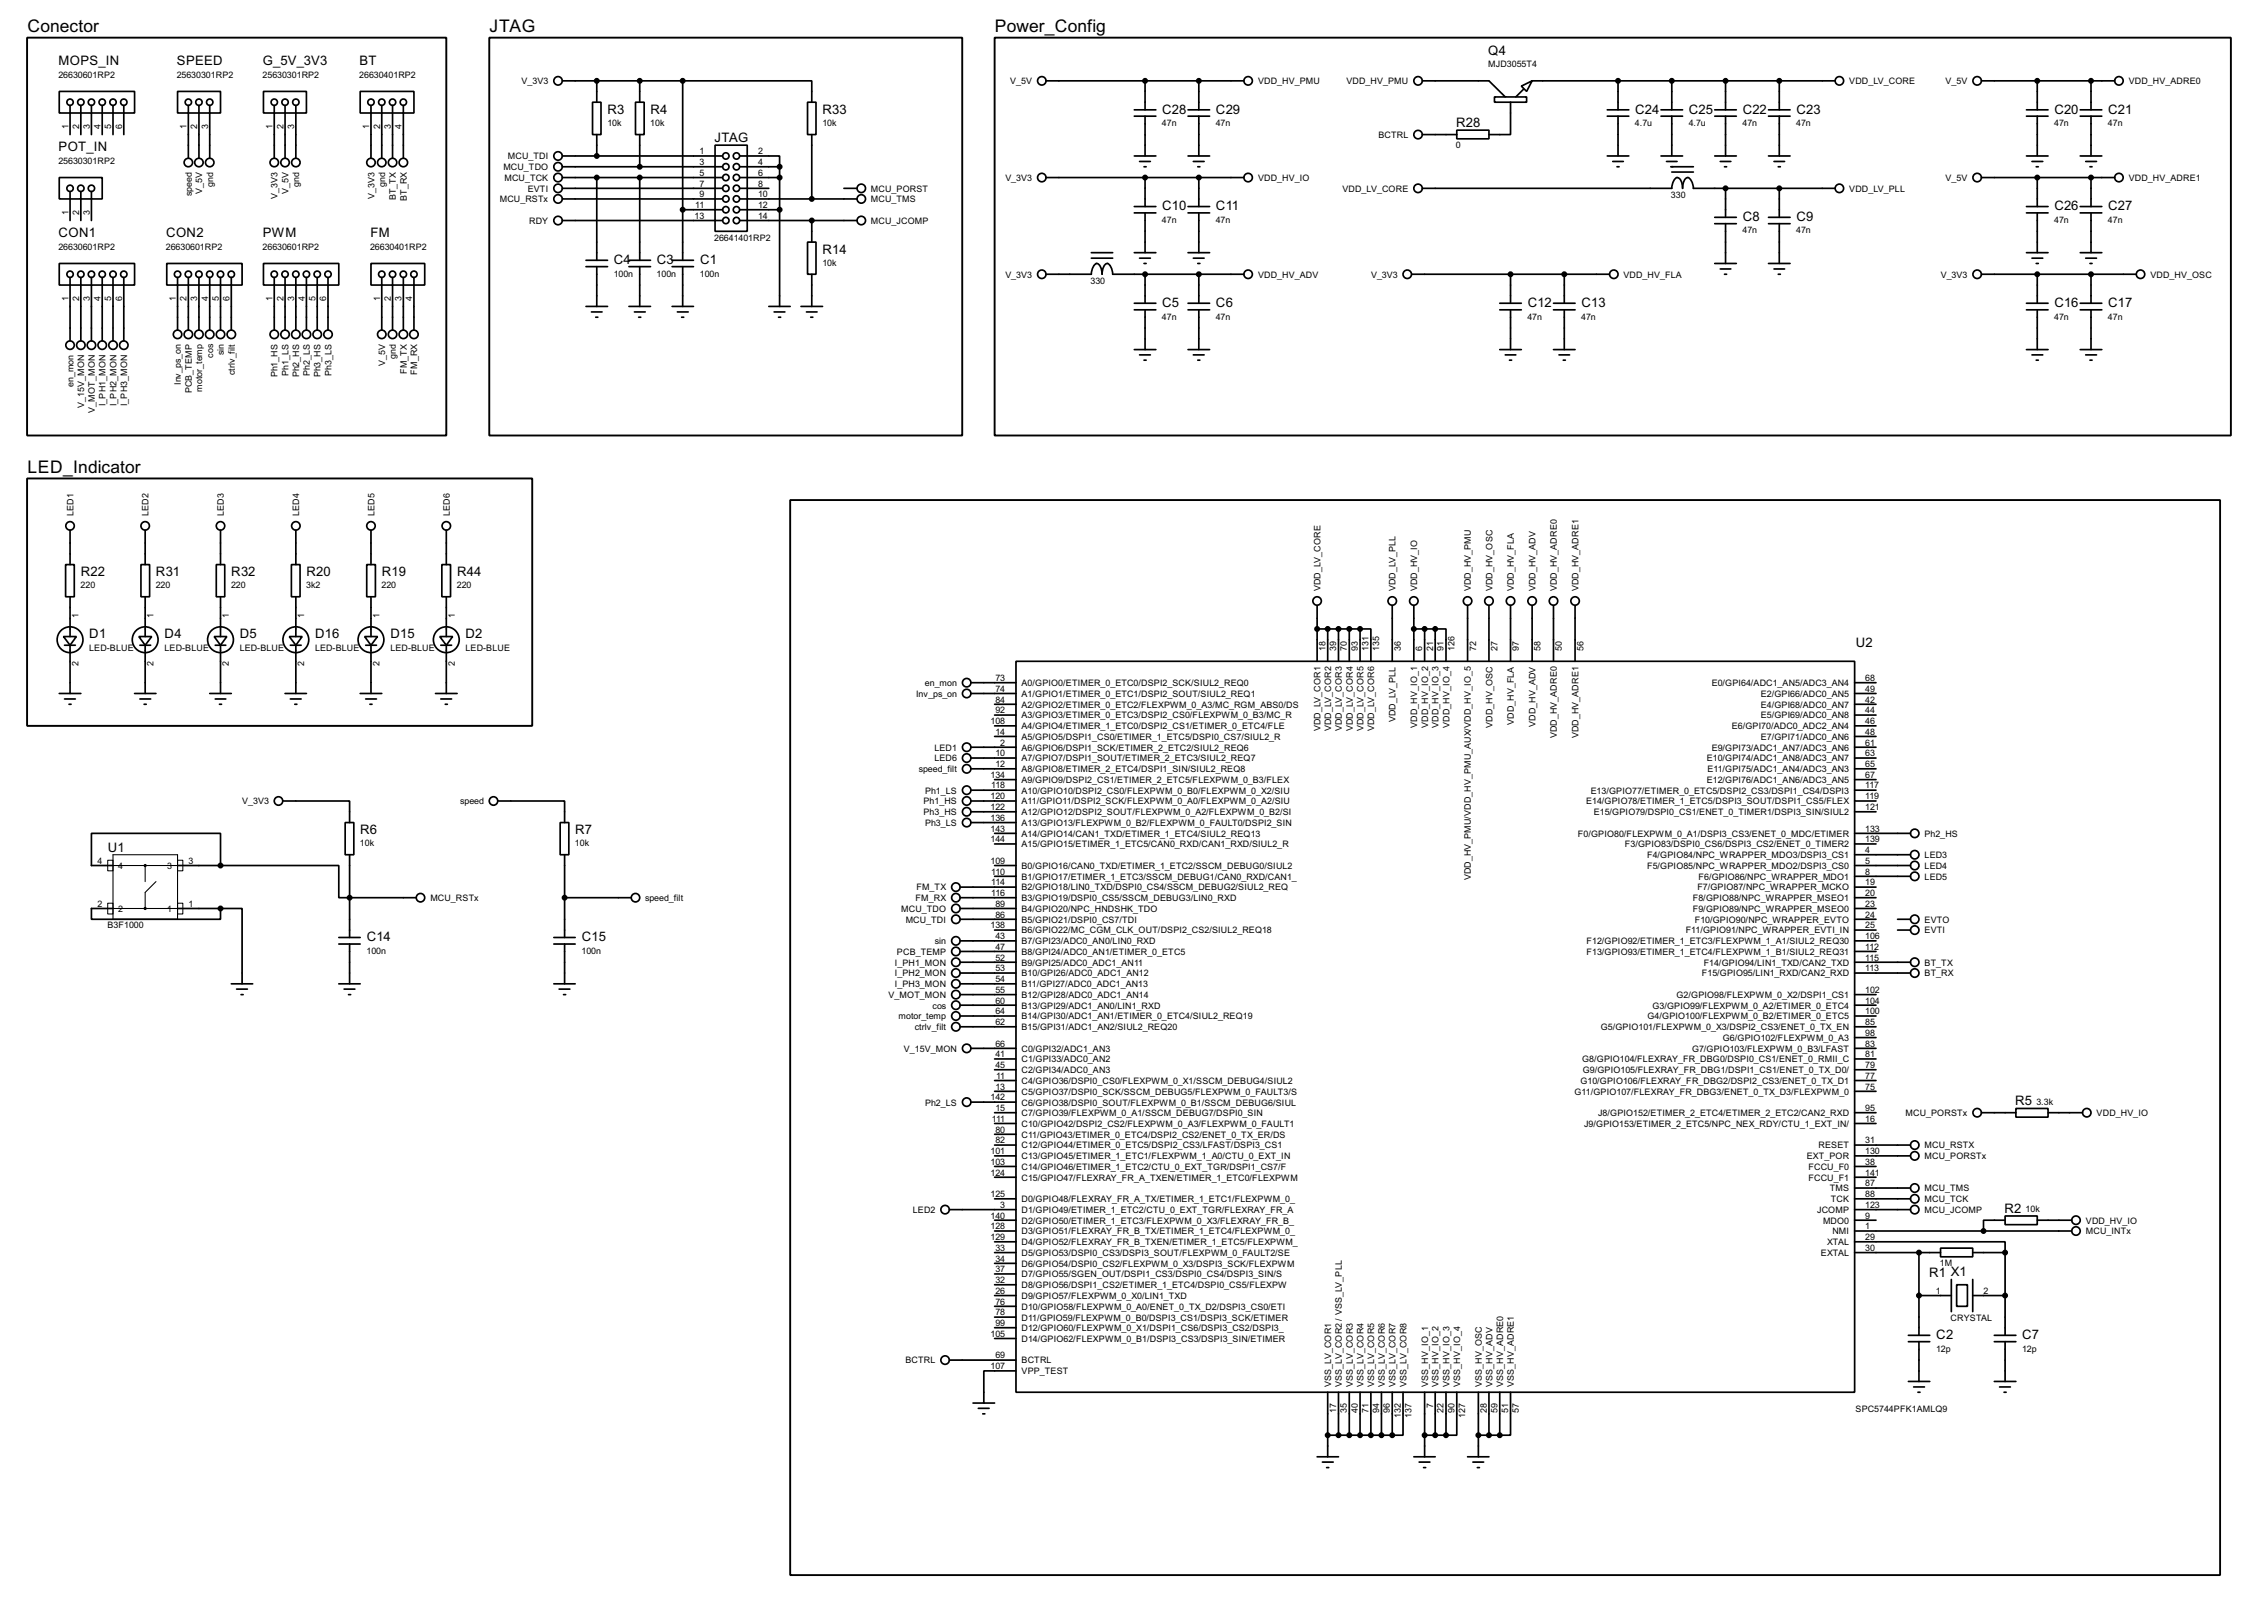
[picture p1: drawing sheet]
<svg xmlns="http://www.w3.org/2000/svg" width="536mm" height="383mm" viewBox="0 0 536 383" stroke-linecap="round" stroke-linejoin="round" font-family="sans-serif">
<defs><g id="words">
<g font-size="4.6">
<text x="6.5" y="7.7">Conector</text>
<text x="115.7" y="7.7">JTAG</text>
<text x="235.1" y="7.7">Power_Config</text>
<text x="6.5" y="111.8">LED_Indicator</text>
</g>
<g font-size="3.5">
<text x="13.9" y="15.5">MOPS_IN</text>
<text x="41.8" y="15.5">SPEED</text>
<text x="62.1" y="15.5">G_5V_3V3</text>
<text x="85" y="15.5">BT</text>
<text x="351.7" y="12.9">Q4</text>
<text x="143.6" y="26.8">R3</text>
<text x="153.7" y="26.8">R4</text>
<text x="194.4" y="26.8">R33</text>
<text x="274.6" y="26.8">C28</text>
<text x="287.3" y="26.8">C29</text>
<text x="344.1" y="30">R28</text>
<text x="386.4" y="26.8">C24</text>
<text x="399.1" y="26.8">C25</text>
<text x="411.8" y="26.8">C22</text>
<text x="424.5" y="26.8">C23</text>
<text x="485.4" y="26.8">C20</text>
<text x="498.1" y="26.8">C21</text>
<text x="13.9" y="35.7">POT_IN</text>
<text x="168.8" y="33.5">JTAG</text>
<text x="274.6" y="49.7">C10</text>
<text x="287.3" y="49.7">C11</text>
<text x="411.8" y="52.2">C8</text>
<text x="424.5" y="52.2">C9</text>
<text x="485.4" y="49.7">C26</text>
<text x="498.1" y="49.7">C27</text>
<text x="13.9" y="56.1">CON1</text>
<text x="39.3" y="56.1">CON2</text>
<text x="62.1" y="56.1">PWM</text>
<text x="87.5" y="56.1">FM</text>
<text x="194.4" y="59.9">R14</text>
<text x="145.1" y="62.4">C4</text>
<text x="155.2" y="62.4">C3</text>
<text x="165.4" y="62.4">C1</text>
<text x="274.6" y="72.6">C5</text>
<text x="287.3" y="72.6">C6</text>
<text x="361" y="72.6">C12</text>
<text x="373.7" y="72.6">C13</text>
<text x="485.4" y="72.6">C16</text>
<text x="498.1" y="72.6">C17</text>
<text x="19.1" y="136.1">R22</text>
<text x="36.9" y="136.1">R31</text>
<text x="54.7" y="136.1">R32</text>
<text x="72.4" y="136.1">R20</text>
<text x="90.2" y="136.1">R19</text>
<text x="108" y="136.1">R44</text>
<text x="21.1" y="150.8">D1</text>
<text x="38.9" y="150.8">D4</text>
<text x="56.7" y="150.8">D5</text>
<text x="74.5" y="150.8">D16</text>
<text x="92.3" y="150.8">D15</text>
<text x="110" y="150.8">D2</text>
<text x="438.5" y="152.9">U2</text>
<text x="85.1" y="197.1">R6</text>
<text x="135.9" y="197.1">R7</text>
<text x="25.5" y="201.3">U1</text>
<text x="86.7" y="222.5">C14</text>
<text x="137.5" y="222.5">C15</text>
<text x="476.2" y="261.1">R5</text>
<text x="473.6" y="286.5">R2</text>
<text x="455.8" y="301.8">R1 X1</text>
<text x="457.5" y="316.4">C2</text>
<text x="477.8" y="316.4">C7</text>
</g>
<g font-size="2.4">
<text x="351.6" y="15.8">MJD3055T4</text>
<text x="13.8" y="18.3">26630601RP2</text>
<text x="41.8" y="18.3">25630301RP2</text>
<text x="62.1" y="18.3">25630301RP2</text>
<text x="84.9" y="18.3">26630401RP2</text>
<text x="123.2" y="19.9">V_3V3</text>
<text x="238.7" y="19.9">V_5V</text>
<text x="297.2" y="19.9">VDD_HV_PMU</text>
<text x="318.1" y="19.9">VDD_HV_PMU</text>
<text x="436.9" y="19.9">VDD_LV_CORE</text>
<text x="459.7" y="19.9">V_5V</text>
<text x="503" y="19.9">VDD_HV_ADRE0</text>
<text x="143.5" y="29.7">10k</text>
<text x="153.7" y="29.7">10k</text>
<text x="194.3" y="29.7">10k</text>
<text x="274.6" y="29.7">47n</text>
<text x="287.3" y="29.7">47n</text>
<text x="386.3" y="29.7">4.7u</text>
<text x="399" y="29.7">4.7u</text>
<text x="411.7" y="29.7">47n</text>
<text x="424.4" y="29.7">47n</text>
<text x="485.4" y="29.7">47n</text>
<text x="498.1" y="29.7">47n</text>
<text x="16.2" y="30.4" transform="rotate(-90 16.2 30.4)">1</text>
<text x="18.7" y="30.4" transform="rotate(-90 18.7 30.4)">2</text>
<text x="21.2" y="30.4" transform="rotate(-90 21.2 30.4)">3</text>
<text x="23.8" y="30.4" transform="rotate(-90 23.8 30.4)">4</text>
<text x="26.3" y="30.4" transform="rotate(-90 26.3 30.4)">5</text>
<text x="28.9" y="30.4" transform="rotate(-90 28.9 30.4)">6</text>
<text x="44.1" y="30.4" transform="rotate(-90 44.1 30.4)">1</text>
<text x="46.6" y="30.4" transform="rotate(-90 46.6 30.4)">2</text>
<text x="49.2" y="30.4" transform="rotate(-90 49.2 30.4)">3</text>
<text x="64.4" y="30.4" transform="rotate(-90 64.4 30.4)">1</text>
<text x="67" y="30.4" transform="rotate(-90 67 30.4)">2</text>
<text x="69.5" y="30.4" transform="rotate(-90 69.5 30.4)">3</text>
<text x="87.3" y="30.4" transform="rotate(-90 87.3 30.4)">1</text>
<text x="89.8" y="30.4" transform="rotate(-90 89.8 30.4)">2</text>
<text x="92.4" y="30.4" transform="rotate(-90 92.4 30.4)">3</text>
<text x="94.9" y="30.4" transform="rotate(-90 94.9 30.4)">4</text>
<text x="325.7" y="32.6">BCTRL</text>
<text x="344" y="35">0</text>
<text x="13.8" y="38.7">25630301RP2</text>
<text x="118.9" y="40.2">MCU_TDO</text>
<text x="120" y="37.7">MCU_TDI</text>
<text x="165.3" y="36.4">1</text>
<text x="165.3" y="39">3</text>
<text x="165.3" y="41.6">5</text>
<text x="179.1" y="36.4">2</text>
<text x="179.1" y="39">4</text>
<text x="179.1" y="41.6">6</text>
<text x="45.3" y="46.3" transform="rotate(-90 45.3 46.3)">speed</text>
<text x="47.8" y="45.8" transform="rotate(-90 47.8 45.8)">V_5V</text>
<text x="50.4" y="44.1" transform="rotate(-90 50.4 44.1)">gnd</text>
<text x="65.6" y="47" transform="rotate(-90 65.6 47)">V_3V3</text>
<text x="68.2" y="45.8" transform="rotate(-90 68.2 45.8)">V_5V</text>
<text x="70.7" y="44.1" transform="rotate(-90 70.7 44.1)">gnd</text>
<text x="88.5" y="47" transform="rotate(-90 88.5 47)">V_3V3</text>
<text x="91" y="44.1" transform="rotate(-90 91 44.1)">gnd</text>
<text x="93.5" y="47.3" transform="rotate(-90 93.5 47.3)">BT_TX</text>
<text x="96.1" y="47.5" transform="rotate(-90 96.1 47.5)">BT_RX</text>
<text x="118.1" y="47.8">MCU_RSTx</text>
<text x="119.2" y="42.7">MCU_TCK</text>
<text x="124.7" y="45.3">EVTI</text>
<text x="165.3" y="44.1">7</text>
<text x="165.3" y="46.6">9</text>
<text x="179.1" y="44.1">8</text>
<text x="179.1" y="46.6">10</text>
<text x="205.8" y="47.8">MCU_TMS</text>
<text x="205.8" y="45.3">MCU_PORST</text>
<text x="237.5" y="42.7">V_3V3</text>
<text x="297.2" y="42.7">VDD_HV_IO</text>
<text x="317.2" y="45.3">VDD_LV_CORE</text>
<text x="394.8" y="46.7">330</text>
<text x="436.9" y="45.3">VDD_LV_PLL</text>
<text x="459.7" y="42.7">V_5V</text>
<text x="503" y="42.7">VDD_HV_ADRE1</text>
<text x="16.1" y="50.7" transform="rotate(-90 16.1 50.7)">1</text>
<text x="18.7" y="50.7" transform="rotate(-90 18.7 50.7)">2</text>
<text x="21.2" y="50.7" transform="rotate(-90 21.2 50.7)">3</text>
<text x="125" y="52.9">RDY</text>
<text x="164.1" y="51.7">13</text>
<text x="164.3" y="49.2">11</text>
<text x="179.1" y="49.2">12</text>
<text x="179.1" y="51.7">14</text>
<text x="205.8" y="52.9">MCU_JCOMP</text>
<text x="274.6" y="52.6">47n</text>
<text x="287.3" y="52.6">47n</text>
<text x="485.4" y="52.6">47n</text>
<text x="498.1" y="52.6">47n</text>
<text x="13.8" y="59">26630601RP2</text>
<text x="39.2" y="59">26630601RP2</text>
<text x="62.1" y="59">26630601RP2</text>
<text x="87.5" y="59">26630401RP2</text>
<text x="168.8" y="56.8">26641401RP2</text>
<text x="411.7" y="55.1">47n</text>
<text x="424.4" y="55.1">47n</text>
<text x="145" y="65.4">100n</text>
<text x="155.2" y="65.4">100n</text>
<text x="165.4" y="65.4">100n</text>
<text x="194.3" y="62.8">10k</text>
<text x="237.5" y="65.6">V_3V3</text>
<text x="297.2" y="65.6">VDD_HV_ADV</text>
<text x="323.9" y="65.6">V_3V3</text>
<text x="383.6" y="65.6">VDD_HV_FLA</text>
<text x="458.5" y="65.6">V_3V3</text>
<text x="508.1" y="65.6">VDD_HV_OSC</text>
<text x="16.1" y="71.1" transform="rotate(-90 16.1 71.1)">1</text>
<text x="18.7" y="71" transform="rotate(-90 18.7 71)">2</text>
<text x="21.2" y="71.1" transform="rotate(-90 21.2 71.1)">3</text>
<text x="23.7" y="71.1" transform="rotate(-90 23.7 71.1)">4</text>
<text x="26.3" y="71" transform="rotate(-90 26.3 71)">5</text>
<text x="28.8" y="71.1" transform="rotate(-90 28.8 71.1)">6</text>
<text x="41.5" y="71.1" transform="rotate(-90 41.5 71.1)">1</text>
<text x="44.1" y="71" transform="rotate(-90 44.1 71)">2</text>
<text x="46.6" y="71.1" transform="rotate(-90 46.6 71.1)">3</text>
<text x="49.2" y="71.1" transform="rotate(-90 49.2 71.1)">4</text>
<text x="51.7" y="71" transform="rotate(-90 51.7 71)">5</text>
<text x="54.2" y="71.1" transform="rotate(-90 54.2 71.1)">6</text>
<text x="64.4" y="71" transform="rotate(-90 64.4 71)">1</text>
<text x="67" y="71.1" transform="rotate(-90 67 71.1)">2</text>
<text x="69.5" y="71" transform="rotate(-90 69.5 71)">3</text>
<text x="72" y="71.1" transform="rotate(-90 72 71.1)">4</text>
<text x="74.6" y="71.1" transform="rotate(-90 74.6 71.1)">5</text>
<text x="77.1" y="71" transform="rotate(-90 77.1 71)">6</text>
<text x="89.8" y="71" transform="rotate(-90 89.8 71)">1</text>
<text x="92.4" y="71.1" transform="rotate(-90 92.4 71.1)">2</text>
<text x="94.9" y="71.1" transform="rotate(-90 94.9 71.1)">3</text>
<text x="97.4" y="71.1" transform="rotate(-90 97.4 71.1)">4</text>
<text x="257.7" y="67">330</text>
<text x="274.6" y="75.5">47n</text>
<text x="287.3" y="75.5">47n</text>
<text x="360.9" y="75.5">47n</text>
<text x="373.6" y="75.5">47n</text>
<text x="485.4" y="75.5">47n</text>
<text x="498.1" y="75.5">47n</text>
<text x="52.9" y="84" transform="rotate(-90 52.9 84)">sin</text>
<text x="50.4" y="84.5" transform="rotate(-90 50.4 84.5)">cos</text>
<text x="55.5" y="88.7" transform="rotate(-90 55.5 88.7)">ctrlv_filt</text>
<text x="65.6" y="89.2" transform="rotate(-90 65.6 89.2)">Ph1_HS</text>
<text x="68.2" y="88.8" transform="rotate(-90 68.2 88.8)">Ph1_LS</text>
<text x="70.7" y="89.2" transform="rotate(-90 70.7 89.2)">Ph2_HS</text>
<text x="73.2" y="88.8" transform="rotate(-90 73.2 88.8)">Ph2_LS</text>
<text x="75.8" y="89.2" transform="rotate(-90 75.8 89.2)">Ph3_HS</text>
<text x="78.3" y="88.8" transform="rotate(-90 78.3 88.8)">Ph3_LS</text>
<text x="91" y="86.5" transform="rotate(-90 91 86.5)">V_5V</text>
<text x="93.6" y="84.7" transform="rotate(-90 93.6 84.7)">gnd</text>
<text x="96.1" y="88.3" transform="rotate(-90 96.1 88.3)">FM_TX</text>
<text x="98.6" y="88.5" transform="rotate(-90 98.6 88.5)">FM_RX</text>
<text x="17.4" y="91.4" transform="rotate(-90 17.4 91.4)">en_mon</text>
<text x="25" y="96" transform="rotate(-90 25 96)">I_PH1_MON</text>
<text x="27.5" y="96" transform="rotate(-90 27.5 96)">I_PH2_MON</text>
<text x="30.1" y="96" transform="rotate(-90 30.1 96)">I_PH3_MON</text>
<text x="42.7" y="91" transform="rotate(-90 42.7 91)">Inv_ps_on</text>
<text x="45.3" y="92.9" transform="rotate(-90 45.3 92.9)">PCB_TEMP</text>
<text x="47.8" y="92.5" transform="rotate(-90 47.8 92.5)">motor_temp</text>
<text x="19.9" y="96.4" transform="rotate(-90 19.9 96.4)">V_15V_MON</text>
<text x="22.4" y="97.5" transform="rotate(-90 22.4 97.5)">V_MOT_MON</text>
<text x="17.4" y="121.9" transform="rotate(-90 17.4 121.9)">LED1</text>
<text x="35.1" y="121.9" transform="rotate(-90 35.1 121.9)">LED2</text>
<text x="52.9" y="121.9" transform="rotate(-90 52.9 121.9)">LED3</text>
<text x="70.7" y="121.9" transform="rotate(-90 70.7 121.9)">LED4</text>
<text x="88.5" y="121.9" transform="rotate(-90 88.5 121.9)">LED5</text>
<text x="106.3" y="121.9" transform="rotate(-90 106.3 121.9)">LED6</text>
<text x="19.1" y="139">220</text>
<text x="36.8" y="139">220</text>
<text x="54.6" y="139">220</text>
<text x="72.4" y="139">3k2</text>
<text x="90.2" y="139">220</text>
<text x="107.9" y="139">220</text>
<text x="312" y="139.7" transform="rotate(-90 312 139.7)">VDD_LV_CORE</text>
<text x="329.8" y="139.7" transform="rotate(-90 329.8 139.7)">VDD_LV_PLL</text>
<text x="334.9" y="139.7" transform="rotate(-90 334.9 139.7)">VDD_HV_IO</text>
<text x="347.6" y="139.7" transform="rotate(-90 347.6 139.7)">VDD_HV_PMU</text>
<text x="352.6" y="139.7" transform="rotate(-90 352.6 139.7)">VDD_HV_OSC</text>
<text x="357.7" y="139.7" transform="rotate(-90 357.7 139.7)">VDD_HV_FLA</text>
<text x="362.8" y="139.7" transform="rotate(-90 362.8 139.7)">VDD_HV_ADV</text>
<text x="367.9" y="139.7" transform="rotate(-90 367.9 139.7)">VDD_HV_ADRE0</text>
<text x="373" y="139.7" transform="rotate(-90 373 139.7)">VDD_HV_ADRE1</text>
<text x="18.5" y="146.1" transform="rotate(-90 18.5 146.1)">1</text>
<text x="36.3" y="146.1" transform="rotate(-90 36.3 146.1)">1</text>
<text x="54.1" y="146.1" transform="rotate(-90 54.1 146.1)">1</text>
<text x="71.9" y="146.1" transform="rotate(-90 71.9 146.1)">1</text>
<text x="89.7" y="146.1" transform="rotate(-90 89.7 146.1)">1</text>
<text x="107.5" y="146.1" transform="rotate(-90 107.5 146.1)">1</text>
<text x="21.1" y="153.7">LED-BLUE</text>
<text x="38.9" y="153.7">LED-BLUE</text>
<text x="56.6" y="153.7">LED-BLUE</text>
<text x="74.4" y="153.7">LED-BLUE</text>
<text x="92.2" y="153.7">LED-BLUE</text>
<text x="110" y="153.7">LED-BLUE</text>
<text x="313.2" y="153.7" transform="rotate(-90 313.2 153.7)">18</text>
<text x="315.7" y="153.7" transform="rotate(-90 315.7 153.7)">39</text>
<text x="318.3" y="153.7" transform="rotate(-90 318.3 153.7)">70</text>
<text x="320.8" y="153.7" transform="rotate(-90 320.8 153.7)">93</text>
<text x="323.4" y="153.7" transform="rotate(-90 323.4 153.7)">131</text>
<text x="325.9" y="153.7" transform="rotate(-90 325.9 153.7)">135</text>
<text x="331" y="153.7" transform="rotate(-90 331 153.7)">36</text>
<text x="336.1" y="153.7" transform="rotate(-90 336.1 153.7)">6</text>
<text x="338.6" y="153.7" transform="rotate(-90 338.6 153.7)">21</text>
<text x="341.1" y="153.7" transform="rotate(-90 341.1 153.7)">91</text>
<text x="343.7" y="153.7" transform="rotate(-90 343.7 153.7)">126</text>
<text x="348.8" y="153.7" transform="rotate(-90 348.8 153.7)">72</text>
<text x="353.8" y="153.7" transform="rotate(-90 353.8 153.7)">27</text>
<text x="358.9" y="153.7" transform="rotate(-90 358.9 153.7)">97</text>
<text x="364" y="153.7" transform="rotate(-90 364 153.7)">58</text>
<text x="369" y="153.7" transform="rotate(-90 369 153.7)">50</text>
<text x="374.2" y="153.7" transform="rotate(-90 374.2 153.7)">56</text>
<text x="18.5" y="157.4" transform="rotate(-90 18.5 157.4)">2</text>
<text x="36.3" y="157.4" transform="rotate(-90 36.3 157.4)">2</text>
<text x="54.1" y="157.4" transform="rotate(-90 54.1 157.4)">2</text>
<text x="71.9" y="157.4" transform="rotate(-90 71.9 157.4)">2</text>
<text x="89.7" y="157.4" transform="rotate(-90 89.7 157.4)">2</text>
<text x="107.5" y="157.4" transform="rotate(-90 107.5 157.4)">2</text>
<text x="235.2" y="160.9">73</text>
<text x="440.7" y="160.9">68</text>
<text x="216.4" y="164.7">Inv_ps_on</text>
<text x="218.6" y="162.1">en_mon</text>
<text x="235.2" y="163.5">74</text>
<text x="235.2" y="166">84</text>
<text x="241.4" y="162.1">A0/GPIO0/ETIMER_0_ETC0/DSPI2_SCK/SIUL2_REQ0</text>
<text x="241.4" y="164.7">A1/GPIO1/ETIMER_0_ETC1/DSPI2_SOUT/SIUL2_REQ1</text>
<text x="241.4" y="167.2">A2/GPIO2/ETIMER_0_ETC2/FLEXPWM_0_A3/MC_RGM_ABS0/DS</text>
<text x="404.4" y="162.1">E0/GPI64/ADC1_AN5/ADC3_AN4</text>
<text x="416" y="167.2">E4/GPI68/ADC0_AN7</text>
<text x="416" y="164.7">E2/GPI66/ADC0_AN5</text>
<text x="440.7" y="166">42</text>
<text x="440.7" y="163.5">49</text>
<text x="234.1" y="171.1">108</text>
<text x="235.2" y="168.6">92</text>
<text x="235.2" y="173.6">14</text>
<text x="241.4" y="169.8">A3/GPIO3/ETIMER_0_ETC3/DSPI2_CS0/FLEXPWM_0_B3/MC_R</text>
<text x="241.4" y="172.3">A4/GPIO4/ETIMER_1_ETC0/DSPI2_CS1/ETIMER_0_ETC4/FLE</text>
<text x="312" y="172.8" transform="rotate(-90 312 172.8)">VDD_LV_COR1</text>
<text x="314.5" y="172.8" transform="rotate(-90 314.5 172.8)">VDD_LV_COR2</text>
<text x="317.1" y="172.8" transform="rotate(-90 317.1 172.8)">VDD_LV_COR3</text>
<text x="319.6" y="172.8" transform="rotate(-90 319.6 172.8)">VDD_LV_COR4</text>
<text x="322.2" y="172.8" transform="rotate(-90 322.2 172.8)">VDD_LV_COR5</text>
<text x="324.7" y="172.8" transform="rotate(-90 324.7 172.8)">VDD_LV_COR6</text>
<text x="329.8" y="170.7" transform="rotate(-90 329.8 170.7)">VDD_LV_PLL</text>
<text x="334.9" y="172" transform="rotate(-90 334.9 172)">VDD_HV_IO_1</text>
<text x="337.4" y="172" transform="rotate(-90 337.4 172)">VDD_HV_IO_2</text>
<text x="339.9" y="172" transform="rotate(-90 339.9 172)">VDD_HV_IO_3</text>
<text x="342.5" y="172" transform="rotate(-90 342.5 172)">VDD_HV_IO_4</text>
<text x="352.6" y="172" transform="rotate(-90 352.6 172)">VDD_HV_OSC</text>
<text x="357.7" y="171.3" transform="rotate(-90 357.7 171.3)">VDD_HV_FLA</text>
<text x="362.8" y="171.8" transform="rotate(-90 362.8 171.8)">VDD_HV_ADV</text>
<text x="409.2" y="172.3">E6/GPI70/ADC0_ADC2_AN4</text>
<text x="416" y="169.8">E5/GPI69/ADC0_AN8</text>
<text x="440.7" y="173.6">48</text>
<text x="440.7" y="171.1">46</text>
<text x="440.7" y="168.6">44</text>
<text x="220.8" y="179.9">LED6</text>
<text x="220.8" y="177.4">LED1</text>
<text x="235.2" y="178.7">10</text>
<text x="236.4" y="176.2">2</text>
<text x="241.4" y="177.4">A6/GPIO6/DSPI1_SCK/ETIMER_2_ETC2/SIUL2_REQ6</text>
<text x="241.4" y="179.9">A7/GPIO7/DSPI1_SOUT/ETIMER_2_ETC3/SIUL2_REQ7</text>
<text x="241.4" y="174.8">A5/GPIO5/DSPI1_CS0/ETIMER_1_ETC5/DSPI0_CS7/SIUL2_R</text>
<text x="367.9" y="174.5" transform="rotate(-90 367.9 174.5)">VDD_HV_ADRE0</text>
<text x="373" y="174.5" transform="rotate(-90 373 174.5)">VDD_HV_ADRE1</text>
<text x="403.3" y="179.9">E10/GPI74/ADC1_AN8/ADC3_AN7</text>
<text x="404.4" y="177.4">E9/GPI73/ADC1_AN7/ADC3_AN6</text>
<text x="416" y="174.8">E7/GPI71/ADC0_AN6</text>
<text x="440.7" y="176.2">61</text>
<text x="440.7" y="178.7">63</text>
<text x="217.1" y="182.5">speed_filt</text>
<text x="234.1" y="183.8">134</text>
<text x="235.2" y="181.3">12</text>
<text x="241.4" y="182.5">A8/GPIO8/ETIMER_2_ETC4/DSPI1_SIN/SIUL2_REQ8</text>
<text x="241.4" y="185">A9/GPIO9/DSPI2_CS1/ETIMER_2_ETC5/FLEXPWM_0_B3/FLEX</text>
<text x="403.3" y="185">E12/GPI76/ADC1_AN6/ADC3_AN5</text>
<text x="403.4" y="182.5">E11/GPI75/ADC1_AN4/ADC3_AN3</text>
<text x="440.7" y="183.8">67</text>
<text x="440.7" y="181.3">65</text>
<text x="57.2" y="190.1">V_3V3</text>
<text x="108.8" y="190.1">speed</text>
<text x="218.2" y="190.1">Ph1_HS</text>
<text x="218.6" y="187.5">Ph1_LS</text>
<text x="234.1" y="188.9">120</text>
<text x="234.1" y="191.4">122</text>
<text x="234.2" y="186.3">118</text>
<text x="241.4" y="190.1">A11/GPIO11/DSPI2_SCK/FLEXPWM_0_A0/FLEXPWM_0_A2/SIU</text>
<text x="241.4" y="187.5">A10/GPIO10/DSPI2_CS0/FLEXPWM_0_B0/FLEXPWM_0_X2/SIU</text>
<text x="374.8" y="190.1">E14/GPIO78/ETIMER_1_ETC5/DSPI3_SOUT/DSPI1_CS5/FLEX</text>
<text x="375.8" y="187.5">E13/GPIO77/ETIMER_0_ETC5/DSPI2_CS3/DSPI1_CS4/DSPI3</text>
<text x="440.7" y="186.3">117</text>
<text x="440.7" y="188.9">119</text>
<text x="440.7" y="191.4">121</text>
<text x="218.2" y="192.6">Ph3_HS</text>
<text x="218.6" y="195.2">Ph3_LS</text>
<text x="234.1" y="194">136</text>
<text x="234.1" y="196.5">143</text>
<text x="241.4" y="192.6">A12/GPIO12/DSPI2_SOUT/FLEXPWM_0_A2/FLEXPWM_0_B2/SI</text>
<text x="241.4" y="195.2">A13/GPIO13/FLEXPWM_0_B2/FLEXPWM_0_FAULT0/DSPI2_SIN</text>
<text x="241.4" y="197.7">A14/GPIO14/CAN1_TXD/ETIMER_1_ETC4/SIUL2_REQ13</text>
<text x="372.8" y="197.7">F0/GPIO80/FLEXPWM_0_A1/DSPI3_CS3/ENET_0_MDC/ETIMER</text>
<text x="376.6" y="192.6">E15/GPIO79/DSPI0_CS1/ENET_0_TIMER1/DSPI3_SIN/SIUL2</text>
<text x="440.7" y="196.5">133</text>
<text x="454.7" y="197.7">Ph2_HS</text>
<text x="85.1" y="200">10k</text>
<text x="135.9" y="200">10k</text>
<text x="234.1" y="199">144</text>
<text x="241.4" y="200.2">A15/GPIO15/ETIMER_1_ETC5/CAN0_RXD/CAN1_RXD/SIUL2_R</text>
<text x="383.9" y="200.2">F3/GPIO83/DSPI0_CS6/DSPI3_CS2/ENET_0_TIMER2</text>
<text x="389.2" y="202.8">F4/GPIO84/NPC_WRAPPER_MDO3/DSPI3_CS1</text>
<text x="440.7" y="199">139</text>
<text x="440.7" y="201.6">4</text>
<text x="454.7" y="202.8">LED3</text>
<text x="23" y="204.1">4</text>
<text x="28" y="205.3">4</text>
<text x="39.5" y="205.3">3</text>
<text x="44.5" y="204.1">3</text>
<text x="234.1" y="204.1">109</text>
<text x="234.2" y="209.2">114</text>
<text x="234.2" y="206.7">110</text>
<text x="241.4" y="205.3">B0/GPIO16/CAN0_TXD/ETIMER_1_ETC2/SSCM_DEBUG0/SIUL2</text>
<text x="241.4" y="207.9">B1/GPIO17/ETIMER_1_ETC3/SSCM_DEBUG1/CAN0_RXD/CAN1_</text>
<text x="347.6" y="208" transform="rotate(-90 347.6 208)">VDD_HV_PMU/VDD_HV_PMU_AUX/VDD_HV_IO_5</text>
<text x="389.2" y="205.3">F5/GPIO85/NPC_WRAPPER_MDO2/DSPI3_CS0</text>
<text x="401.3" y="207.9">F6/GPIO86/NPC_WRAPPER_MDO1</text>
<text x="440.7" y="209.2">19</text>
<text x="440.7" y="204.1">5</text>
<text x="440.7" y="206.7">8</text>
<text x="454.7" y="207.9">LED5</text>
<text x="454.7" y="205.3">LED4</text>
<text x="23" y="214.3">2</text>
<text x="28" y="215.5">2</text>
<text x="39.5" y="215.5">1</text>
<text x="44.5" y="214.3">1</text>
<text x="101.7" y="212.9">MCU_RSTx</text>
<text x="152.5" y="212.9">speed_filt</text>
<text x="212.9" y="215.5">MCU_TDO</text>
<text x="216.3" y="212.9">FM_RX</text>
<text x="216.5" y="210.4">FM_TX</text>
<text x="234.2" y="211.7">116</text>
<text x="235.2" y="214.3">89</text>
<text x="241.4" y="210.4">B2/GPIO18/LIN0_TXD/DSPI0_CS4/SSCM_DEBUG2/SIUL2_REQ</text>
<text x="241.4" y="215.5">B4/GPIO20/NPC_HNDSHK_TDO</text>
<text x="241.4" y="212.9">B3/GPIO19/DSPI0_CS5/SSCM_DEBUG3/LIN0_RXD</text>
<text x="400" y="212.9">F8/GPIO88/NPC_WRAPPER_MSEO1</text>
<text x="400" y="215.5">F9/GPIO89/NPC_WRAPPER_MSEO0</text>
<text x="401" y="210.4">F7/GPIO87/NPC_WRAPPER_MCKO</text>
<text x="440.7" y="211.7">20</text>
<text x="440.7" y="214.3">23</text>
<text x="25.4" y="219.4">B3F1000</text>
<text x="214" y="218">MCU_TDI</text>
<text x="234.1" y="219.4">138</text>
<text x="235.2" y="216.8">86</text>
<text x="235.2" y="221.9">43</text>
<text x="241.4" y="220.6">B6/GPIO22/MC_CGM_CLK_OUT/DSPI2_CS2/SIUL2_REQ18</text>
<text x="241.4" y="218">B5/GPIO21/DSPI0_CS7/TDI</text>
<text x="398.3" y="220.6">F11/GPIO91/NPC_WRAPPER_EVTI_IN</text>
<text x="400.4" y="218">F10/GPIO90/NPC_WRAPPER_EVTO</text>
<text x="440.7" y="216.8">24</text>
<text x="440.7" y="219.4">25</text>
<text x="440.7" y="221.9">106</text>
<text x="454.7" y="220.6">EVTI</text>
<text x="454.7" y="218">EVTO</text>
<text x="86.6" y="225.4">100n</text>
<text x="137.4" y="225.4">100n</text>
<text x="211.9" y="225.6">PCB_TEMP</text>
<text x="220.9" y="223.1">sin</text>
<text x="235.2" y="224.4">47</text>
<text x="235.2" y="227">52</text>
<text x="241.4" y="225.6">B8/GPI24/ADC0_AN1/ETIMER_0_ETC5</text>
<text x="241.4" y="223.1">B7/GPI23/ADC0_AN0/LIN0_RXD</text>
<text x="374.9" y="225.6">F13/GPIO93/ETIMER_1_ETC4/FLEXPWM_1_B1/SIUL2_REQ31</text>
<text x="374.9" y="223.1">F12/GPIO92/ETIMER_1_ETC3/FLEXPWM_1_A1/SIUL2_REQ30</text>
<text x="440.7" y="224.4">112</text>
<text x="440.7" y="227">115</text>
<text x="211.4" y="228.2">I_PH1_MON</text>
<text x="211.4" y="230.7">I_PH2_MON</text>
<text x="211.4" y="233.3">I_PH3_MON</text>
<text x="235.2" y="232.1">54</text>
<text x="235.2" y="229.5">53</text>
<text x="241.4" y="233.3">B11/GPI27/ADC0_ADC1_AN13</text>
<text x="241.4" y="230.7">B10/GPI26/ADC0_ADC1_AN12</text>
<text x="241.4" y="228.2">B9/GPI25/ADC0_ADC1_AN11</text>
<text x="402.1" y="230.7">F15/GPIO95/LIN1_RXD/CAN2_RXD</text>
<text x="402.5" y="228.2">F14/GPIO94/LIN1_TXD/CAN2_TXD</text>
<text x="440.7" y="229.5">113</text>
<text x="454.7" y="228.2">BT_TX</text>
<text x="454.7" y="230.7">BT_RX</text>
<text x="209.9" y="235.8">V_MOT_MON</text>
<text x="220.4" y="238.3">cos</text>
<text x="235.2" y="234.6">55</text>
<text x="235.2" y="239.7">64</text>
<text x="235.2" y="237.1">60</text>
<text x="241.4" y="235.8">B12/GPI28/ADC0_ADC1_AN14</text>
<text x="241.4" y="238.3">B13/GPI29/ADC1_AN0/LIN1_RXD</text>
<text x="390.4" y="238.3">G3/GPIO99/FLEXPWM_0_A2/ETIMER_0_ETC4</text>
<text x="396.1" y="235.8">G2/GPIO98/FLEXPWM_0_X2/DSPI1_CS1</text>
<text x="440.7" y="234.6">102</text>
<text x="440.7" y="237.1">104</text>
<text x="440.7" y="239.7">100</text>
<text x="212.3" y="240.9">motor_temp</text>
<text x="216.2" y="243.4">ctrlv_filt</text>
<text x="235.2" y="242.2">62</text>
<text x="241.4" y="243.4">B15/GPI31/ADC1_AN2/SIUL2_REQ20</text>
<text x="241.4" y="240.9">B14/GPI30/ADC1_AN1/ETIMER_0_ETC4/SIUL2_REQ19</text>
<text x="378.2" y="243.4">G5/GPIO101/FLEXPWM_0_X3/DSPI2_CS3/ENET_0_TX_EN</text>
<text x="389.3" y="240.9">G4/GPIO100/FLEXPWM_0_B2/ETIMER_0_ETC5</text>
<text x="407.1" y="246">G6/GPIO102/FLEXPWM_0_A3</text>
<text x="440.7" y="242.2">85</text>
<text x="440.7" y="244.8">98</text>
<text x="213.6" y="248.5">V_15V_MON</text>
<text x="235.2" y="247.3">66</text>
<text x="235.2" y="249.8">41</text>
<text x="241.4" y="248.5">C0/GPI32/ADC1_AN3</text>
<text x="241.4" y="251">C1/GPI33/ADC0_AN2</text>
<text x="373.8" y="251">G8/GPIO104/FLEXRAY_FR_DBG0/DSPI0_CS1/ENET_0_RMII_C</text>
<text x="399.8" y="248.5">G7/GPIO103/FLEXPWM_0_B3/LFAST</text>
<text x="440.7" y="247.3">83</text>
<text x="440.7" y="249.8">81</text>
<text x="235.2" y="252.4">45</text>
<text x="235.2" y="257.5">13</text>
<text x="235.4" y="254.9">11</text>
<text x="241.4" y="253.6">C2/GPI34/ADC0_AN3</text>
<text x="241.4" y="256.1">C4/GPIO36/DSPI0_CS0/FLEXPWM_0_X1/SSCM_DEBUG4/SIUL2</text>
<text x="373.4" y="256.1">G10/GPIO106/FLEXRAY_FR_DBG2/DSPI2_CS3/ENET_0_TX_D1</text>
<text x="374" y="253.6">G9/GPIO105/FLEXRAY_FR_DBG1/DSPI1_CS1/ENET_0_TX_D0/</text>
<text x="440.7" y="252.4">79</text>
<text x="440.7" y="254.9">77</text>
<text x="440.7" y="257.5">75</text>
<text x="218.6" y="261.2">Ph2_LS</text>
<text x="234.1" y="260">142</text>
<text x="235.2" y="262.5">15</text>
<text x="241.4" y="258.7">C5/GPIO37/DSPI0_SCK/SSCM_DEBUG5/FLEXPWM_0_FAULT3/S</text>
<text x="241.4" y="261.2">C6/GPIO38/DSPI0_SOUT/FLEXPWM_0_B1/SSCM_DEBUG6/SIUL</text>
<text x="241.4" y="263.7">C7/GPIO39/FLEXPWM_0_A1/SSCM_DEBUG7/DSPI0_SIN</text>
<text x="372" y="258.7">G11/GPIO107/FLEXRAY_FR_DBG3/ENET_0_TX_D3/FLEXPWM_0</text>
<text x="377.6" y="263.7">J8/GPIO152/ETIMER_2_ETC4/ETIMER_2_ETC2/CAN2_RXD</text>
<text x="440.7" y="262.5">95</text>
<text x="450.2" y="263.7">MCU_PORSTx</text>
<text x="481.2" y="261.1">3.3k</text>
<text x="495.4" y="263.7">VDD_HV_IO</text>
<text x="234.4" y="265.1">111</text>
<text x="235.2" y="267.6">80</text>
<text x="241.4" y="266.3">C10/GPIO42/DSPI2_CS2/FLEXPWM_0_A3/FLEXPWM_0_FAULT1</text>
<text x="241.4" y="268.8">C11/GPIO43/ETIMER_0_ETC4/DSPI2_CS2/ENET_0_TX_ER/DS</text>
<text x="374.3" y="266.3">J9/GPIO153/ETIMER_2_ETC5/NPC_NEX_RDY/CTU_1_EXT_IN/</text>
<text x="440.7" y="265.1">16</text>
<text x="234.1" y="272.7">101</text>
<text x="234.1" y="275.2">103</text>
<text x="235.2" y="270.2">82</text>
<text x="241.4" y="271.4">C12/GPIO44/ETIMER_0_ETC5/DSPI2_CS3/LFAST/DSPI3_CS1</text>
<text x="241.4" y="273.9">C13/GPIO45/ETIMER_1_ETC1/FLEXPWM_1_A0/CTU_0_EXT_IN</text>
<text x="426.9" y="273.9">EXT_POR</text>
<text x="429.7" y="271.4">RESET</text>
<text x="440.7" y="272.7">130</text>
<text x="440.7" y="270.2">31</text>
<text x="440.7" y="275.2">38</text>
<text x="454.7" y="271.4">MCU_RSTX</text>
<text x="454.7" y="273.9">MCU_PORSTx</text>
<text x="234.1" y="277.8">124</text>
<text x="241.4" y="276.4">C14/GPIO46/ETIMER_1_ETC2/CTU_0_EXT_TGR/DSPI1_CS7/F</text>
<text x="241.4" y="279">C15/GPIO47/FLEXRAY_FR_A_TXEN/ETIMER_1_ETC0/FLEXPWM</text>
<text x="427.3" y="279">FCCU_F1</text>
<text x="427.3" y="276.4">FCCU_F0</text>
<text x="432.3" y="281.5">TMS</text>
<text x="440.7" y="277.8">141</text>
<text x="440.7" y="280.3">87</text>
<text x="454.7" y="281.5">MCU_TMS</text>
<text x="215.7" y="286.6">LED2</text>
<text x="234.1" y="282.9">125</text>
<text x="234.1" y="287.9">140</text>
<text x="236.4" y="285.4">3</text>
<text x="241.4" y="286.6">D1/GPIO49/ETIMER_1_ETC2/CTU_0_EXT_TGR/FLEXRAY_FR_A</text>
<text x="241.4" y="284.1">D0/GPIO48/FLEXRAY_FR_A_TX/ETIMER_1_ETC1/FLEXPWM_0_</text>
<text x="429.3" y="286.6">JCOMP</text>
<text x="432.6" y="284.1">TCK</text>
<text x="440.7" y="282.9">88</text>
<text x="440.7" y="287.9">9</text>
<text x="440.7" y="285.4">123</text>
<text x="454.7" y="286.6">MCU_JCOMP</text>
<text x="454.7" y="284.1">MCU_TCK</text>
<text x="478.6" y="286.5">10k</text>
<text x="234.1" y="290.5">128</text>
<text x="234.1" y="293">129</text>
<text x="241.4" y="289.1">D2/GPIO50/ETIMER_1_ETC3/FLEXPWM_0_X3/FLEXRAY_FR_B_</text>
<text x="241.4" y="291.7">D3/GPIO51/FLEXRAY_FR_B_TX/ETIMER_1_ETC4/FLEXPWM_0_</text>
<text x="430.7" y="289.1">MDO0</text>
<text x="432.9" y="291.7">NMI</text>
<text x="440.7" y="293">29</text>
<text x="440.7" y="290.5">1</text>
<text x="492.8" y="291.7">MCU_INTx</text>
<text x="492.8" y="289.1">VDD_HV_IO</text>
<text x="235.2" y="295.6">33</text>
<text x="235.2" y="298.1">34</text>
<text x="241.4" y="294.2">D4/GPIO52/FLEXRAY_FR_B_TXEN/ETIMER_1_ETC5/FLEXPWM_</text>
<text x="241.4" y="296.8">D5/GPIO53/DSPI0_CS3/DSPI3_SOUT/FLEXPWM_0_FAULT2/SE</text>
<text x="241.4" y="299.3">D6/GPIO54/DSPI0_CS2/FLEXPWM_0_X3/DSPI3_SCK/FLEXPWM</text>
<text x="430.2" y="296.8">EXTAL</text>
<text x="431.7" y="294.2">XTAL</text>
<text x="440.7" y="295.6">30</text>
<text x="458.3" y="299.2">1M</text>
<text x="235.2" y="300.6">37</text>
<text x="235.2" y="303.2">32</text>
<text x="235.2" y="305.7">26</text>
<text x="241.4" y="301.8">D7/GPIO55/SGEN_OUT/DSPI1_CS3/DSPI0_CS4/DSPI3_SIN/S</text>
<text x="241.4" y="304.4">D8/GPIO56/DSPI1_CS2/ETIMER_1_ETC4/DSPI0_CS5/FLEXPW</text>
<text x="457.4" y="305.7">1</text>
<text x="468.7" y="305.7">2</text>
<text x="235.2" y="308.3">76</text>
<text x="235.2" y="310.8">78</text>
<text x="241.4" y="306.9">D9/GPIO57/FLEXPWM_0_X0/LIN1_TXD</text>
<text x="241.4" y="309.5">D10/GPIO58/FLEXPWM_0_A0/ENET_0_TX_D2/DSPI3_CS0/ETI</text>
<text x="234.1" y="315.9">105</text>
<text x="235.2" y="313.3">99</text>
<text x="241.4" y="312">D11/GPIO59/FLEXPWM_0_B0/DSPI3_CS1/DSPI3_SCK/ETIMER</text>
<text x="241.4" y="314.5">D12/GPIO60/FLEXPWM_0_X1/DSPI1_CS6/DSPI3_CS2/DSPI3_</text>
<text x="241.4" y="317.1">D14/GPIO62/FLEXPWM_0_B1/DSPI3_CS3/DSPI3_SIN/ETIMER</text>
<text x="460.9" y="312.1">CRYSTAL</text>
<text x="213.9" y="322.2">BCTRL</text>
<text x="234.1" y="323.5">107</text>
<text x="235.2" y="321">69</text>
<text x="241.4" y="322.2">BCTRL</text>
<text x="457.5" y="319.4">12p</text>
<text x="477.8" y="319.4">12p</text>
<text x="241.4" y="324.7">VPP_TEST</text>
<text x="314.5" y="327.7" transform="rotate(-90 314.5 327.7)">VSS_LV_COR1</text>
<text x="317.1" y="327.7" transform="rotate(-90 317.1 327.7)">VSS_LV_COR2 / VSS_LV_PLL</text>
<text x="319.6" y="327.7" transform="rotate(-90 319.6 327.7)">VSS_LV_COR3</text>
<text x="322.2" y="327.7" transform="rotate(-90 322.2 327.7)">VSS_LV_COR4</text>
<text x="324.7" y="327.7" transform="rotate(-90 324.7 327.7)">VSS_LV_COR5</text>
<text x="327.2" y="327.7" transform="rotate(-90 327.2 327.7)">VSS_LV_COR6</text>
<text x="329.8" y="327.7" transform="rotate(-90 329.8 327.7)">VSS_LV_COR7</text>
<text x="332.3" y="327.7" transform="rotate(-90 332.3 327.7)">VSS_LV_COR8</text>
<text x="337.4" y="327.7" transform="rotate(-90 337.4 327.7)">VSS_HV_IO_1</text>
<text x="339.9" y="327.7" transform="rotate(-90 339.9 327.7)">VSS_HV_IO_2</text>
<text x="342.5" y="327.7" transform="rotate(-90 342.5 327.7)">VSS_HV_IO_3</text>
<text x="345" y="327.7" transform="rotate(-90 345 327.7)">VSS_HV_IO_4</text>
<text x="350.1" y="327.7" transform="rotate(-90 350.1 327.7)">VSS_HV_OSC</text>
<text x="352.6" y="327.7" transform="rotate(-90 352.6 327.7)">VSS_HV_ADV</text>
<text x="355.2" y="327.7" transform="rotate(-90 355.2 327.7)">VSS_HV_ADRE0</text>
<text x="357.7" y="327.7" transform="rotate(-90 357.7 327.7)">VSS_HV_ADRE1</text>
<text x="315.7" y="333.8" transform="rotate(-90 315.7 333.8)">17</text>
<text x="318.3" y="333.8" transform="rotate(-90 318.3 333.8)">35</text>
<text x="320.8" y="333.8" transform="rotate(-90 320.8 333.8)">40</text>
<text x="323.4" y="333.8" transform="rotate(-90 323.4 333.8)">71</text>
<text x="325.9" y="333.8" transform="rotate(-90 325.9 333.8)">94</text>
<text x="328.4" y="333.8" transform="rotate(-90 328.4 333.8)">96</text>
<text x="331" y="335" transform="rotate(-90 331 335)">132</text>
<text x="333.5" y="335" transform="rotate(-90 333.5 335)">137</text>
<text x="338.6" y="332.7" transform="rotate(-90 338.6 332.7)">7</text>
<text x="341.1" y="333.8" transform="rotate(-90 341.1 333.8)">22</text>
<text x="343.7" y="333.8" transform="rotate(-90 343.7 333.8)">90</text>
<text x="346.2" y="335" transform="rotate(-90 346.2 335)">127</text>
<text x="351.3" y="333.8" transform="rotate(-90 351.3 333.8)">28</text>
<text x="353.8" y="333.8" transform="rotate(-90 353.8 333.8)">59</text>
<text x="356.4" y="333.8" transform="rotate(-90 356.4 333.8)">51</text>
<text x="358.9" y="333.8" transform="rotate(-90 358.9 333.8)">57</text>
<text x="438.4" y="333.7">SPC5744PFK1AMLQ9</text>
</g>
</g></defs>
<g fill="none" stroke="#000" stroke-width=".4">
<path d="M132.9 19.1h28.4M141 19.1v5.1M151.2 19.1v5.1M161.3 19.1h30.5v5.1M161.3 19.1v42.4M247.2 19.1h46.7M270.6 19.1v6.9M283.3 19.1v6.9M336.1 19.1h15.7l3.9 3.8M362 19.1h71.6M382.3 19.1v6.9M395 19.1v6.9"/>
<path d="M407.7 19.1v6.9M420.4 19.1v6.9M468.2 19.1h31.5M481.4 19.1v6.9M494.1 19.1v6.9M14 21.6h17.8v5.1h-17.8zM16.6 24.9v6.9M19.1 24.9v6.9M21.6 24.9v6.9M24.2 24.9v6.9M26.7 24.9v6.9M29.3 24.9v6.9"/>
<path d="M42 21.6h10.1v5.1h-10.1zM44.5 24.9v12.5M47 24.9v12.5M49.6 24.9v12.5M62.3 21.6h10.1v5.1h-10.1zM64.8 24.9v12.5M67.4 24.9v12.5M69.9 24.9v12.5M85.1 21.6h12.7v5.1h-12.7zM87.7 24.9v12.5M90.2 24.9v12.5M92.8 24.9v12.5"/>
<path d="M95.3 24.9v12.5M132.9 39.4h37.8M132.9 36.9h37.8M140 24.2h2v7.6h-2zM141 31.8v5.1M150.2 24.2h2v7.6h-2zM151.2 31.8v7.6M169 34.3h7.6v20.4h-7.6zM174.8 36.9h9.4v2.5M174.8 39.4h9.4M184.2 39.4v33M190.8 24.2h2v7.6h-2z"/>
<path d="M191.8 31.8v15.2M268 36.9h5.1M268 26h5.1M268 27.5h5.1M269.3 38.2h2.5M270.3 39.4h.5M270.6 27.5v9.4M280.7 36.9h5.1M280.7 26h5.1M280.7 27.5h5.1M282 38.2h2.5M283 39.4h.5"/>
<path d="M283.3 27.5v9.4M336.1 31.8h8.1M344.2 30.8h7.6v2h-7.6zM353.1 22.9h7.6v1.3h-7.6zM356.9 24.2v7.6h-5.1M359.5 20.4l2.5-1.3-1.3 2.5zM360 21.1l-1.8 1.8M379.8 36.9h5.1M379.8 26h5.1M379.8 27.5h5.1M381.1 38.2h2.5M382.1 39.4h.5"/>
<path d="M382.3 27.5v9.4M392.5 36.9h5.1M392.5 26h5.1M392.5 27.5h5.1M393.8 38.2h2.5M394.8 39.4h5.3M395 27.5v9.4M405.2 36.9h5.1M405.2 26h5.1M405.2 27.5h5.1M406.5 38.2h2.5M407.5 39.4h.5"/>
<path d="M407.7 27.5v9.4M417.9 36.9h5.1M417.9 26h5.1M417.9 27.5h5.1M419.2 38.2h2.5M420.2 39.4h.5M420.4 27.5v9.4M478.8 36.9h5.1M478.8 26h5.1M478.8 27.5h5.1M480.1 38.2h2.6M481.1 39.4h.5"/>
<path d="M481.4 27.5v9.4M491.5 36.9h5.1M491.5 26h5.1M491.5 27.5h5.1M492.8 38.2h2.6M493.8 39.4h.5M494.1 27.5v9.4M14 42h10.2v5h-10.2zM16.6 45.3v6.8M19.1 45.3v6.8M21.6 45.3v6.8M132.9 52.1h37.8"/>
<path d="M132.9 47h37.8M132.9 42h37.8M132.9 44.5h37.8M141 42v19.5M151.2 42v19.5M161.3 49.6h9.4M174.8 52.1h27.7M174.8 47h27.7M174.8 42h9.4M174.8 49.6h9.4M174.8 44.5h6.9M190.8 57.2h2v7.6h-2z"/>
<path d="M191.8 52.1v5.1M199.4 44.5h3.1M247.2 42h46.7M257.9 59.7h5M268 59.7h5.1M268 48.8h5.1M268 50.3h5.1M270.6 42v6.8M270.6 50.3v9.4M280.7 59.7h5.1M280.7 48.8h5.1M280.7 50.3h5.1"/>
<path d="M283.3 42v6.8M283.3 50.3v9.4M336.1 44.5h58.9a2.68 2.68 0 0 1 1.3-2.5 2.27 2.27 0 0 1 1.3 2.5v-.6a2.03 2.03 0 0 1 1.2-1.9 2.7 2.7 0 0 1 1.3 2.5h33.5M395 40.7h5.1M405.2 51.4h5.1M405.2 52.9h5.1M407.7 44.5v6.9M407.7 52.9v9.4M417.9 51.4h5.1M417.9 52.9h5.1M420.4 44.5v6.9M420.4 52.9v9.4"/>
<path d="M468.2 42h31.5M478.8 59.7h5.1M478.8 48.8h5.1M478.8 50.3h5.1M481.4 42v6.8M481.4 50.3v9.4M491.5 59.7h5.1M491.5 48.8h5.1M491.5 50.3h5.1M494.1 42v6.8M494.1 50.3v9.4M14 62.3h17.8v5.1h-17.8z"/>
<path d="M16.6 65.6v15M19.1 65.6v15M21.6 65.6v15M24.2 65.6v15M26.7 65.6v15M29.3 65.6v15M39.4 62.3h17.8v5.1h-17.8zM42 65.6v12.4M44.5 65.6v12.4M47 65.6v12.4M49.6 65.6v12.4M52.1 65.6v12.4"/>
<path d="M54.7 65.6v12.4M62.3 62.3h17.8v5.1h-17.8zM64.8 65.6v12.4M67.4 65.6v12.4M69.9 65.6v12.4M72.4 65.6v12.4M75 65.6v12.4M77.5 65.6v12.4M87.7 62.3h12.7v5.1h-12.7zM90.2 65.6v12.4M92.8 65.6v12.4M95.3 65.6v12.4"/>
<path d="M97.8 65.6v12.4M138.5 72.4h5.1M138.5 61.5h5.1M138.5 63h5.1M139.8 73.7h2.5M140.8 75h.5M141 63v9.4M148.6 72.4h5.1M148.6 61.5h5.1M148.6 63h5.1M149.9 73.7h2.6M150.9 75h.5"/>
<path d="M151.2 63v9.4M158.8 72.4h5.1M158.8 61.5h5.1M158.8 63h5.1M160.1 73.7h2.5M161.1 75h.5M161.3 63v9.4M181.7 72.4h5M182.9 73.7h2.6M184 75h.5M189.3 72.4h5.1M190.6 73.7h2.5"/>
<path d="M191.6 75h.5M191.8 64.8v7.6M247.2 64.8h10.7l.2-1.2a1.82 1.82 0 0 1 1-1.3 2.37 2.37 0 0 1 1.3 2.5v-.6a2.08 2.08 0 0 1 1.3-1.9 2.75 2.75 0 0 1 1.2 2.5h31M257.9 61h5M268 71.7h5.1M268 73.2h5.1M269.3 61h2.5M270.3 62.3h.5M270.6 64.8v6.9M270.6 73.2v9.4M280.7 71.7h5.1M280.7 73.2h5.1"/>
<path d="M282 61h2.5M283 62.3h.5M283.3 64.8v6.9M283.3 73.2v9.4M333.6 64.8h46.7M354.4 71.7h5.1M354.4 73.2h5.1M356.9 64.8v6.9M356.9 73.2v9.4M367.1 71.7h5.1M367.1 73.2h5.1M369.6 64.8v6.9"/>
<path d="M369.6 73.2v9.4M405.2 62.3h5.1M406.5 63.6h2.5M407.5 64.8h.5M417.9 62.3h5.1M419.2 63.6h2.5M420.2 64.8h.5M468.2 64.8h36.6M478.8 71.7h5.1M478.8 73.2h5.1M480.1 61h2.6M481.1 62.3h.5"/>
<path d="M481.4 64.8v6.9M481.4 73.2v9.4M491.5 71.7h5.1M491.5 73.2h5.1M492.8 61h2.6M493.8 62.3h.5M494.1 64.8v6.9M494.1 73.2v9.4M268 82.6h5.1M269.3 83.9h2.5M270.3 85.1h.5M280.7 82.6h5.1"/>
<path d="M282 83.9h2.5M283 85.1h.5M354.4 82.6h5.1M355.7 83.9h2.5M356.7 85.1h.5M367.1 82.6h5.1M368.4 83.9h2.5M369.4 85.1h.5M478.8 82.6h5.1M480.1 83.9h2.6M481.1 85.1h.5M491.5 82.6h5.1"/>
<path d="M492.8 83.9h2.6M493.8 85.1h.5M15.5 133.4h2.1v7.6h-2.1zM16.6 125.3v8.1M33.3 133.4h2.1v7.6h-2.1zM34.3 125.3v8.1M51.1 133.4h2v7.6h-2zM52.1 125.3v8.1M68.9 133.4h2v7.6h-2zM69.9 125.3v8.1M86.7 133.4h2v7.6h-2zM87.7 125.3v8.1"/>
<path d="M104.4 133.4h2.1v7.6h-2.1zM105.5 125.3v8.1M15 150.4h3.1l-1.5 2.1zM15.3 152.5h2.5M16.6 141v9.4M16.6 152.5v11.4M32.8 150.4h3.1l-1.6 2.1zM33.1 152.5h2.5M34.3 141v9.4M34.3 152.5v11.4M50.6 150.4h3l-1.5 2.1zM50.9 152.5h2.5"/>
<path d="M52.1 141v9.4M52.1 152.5v11.4M68.4 150.4h3l-1.5 2.1zM68.6 152.5h2.6M69.9 141v9.4M69.9 152.5v11.4M86.2 150.4h3l-1.5 2.1zM86.4 152.5h2.6M87.7 141v9.4M87.7 152.5v11.4M103.9 150.4h3.1l-1.5 2.1zM104.2 152.5h2.5"/>
<path d="M105.5 141v9.4M105.5 152.5v11.4M240.1 156.3h198.1v172.7h-198.1zM311.2 143.1v13.2M311.2 148.6h10.2M313.7 148.6v7.7M316.3 148.6v7.7M318.8 148.6v7.7M321.4 148.6h2.5v7.7M321.4 148.6v7.7M329 143.1v13.2M334.1 148.6h5"/>
<path d="M334.1 143.1v13.2M336.6 148.6v7.7M339.1 148.6h2.6v7.7M339.1 148.6v7.7M346.8 143.1v13.2M351.8 143.1v13.2M356.9 143.1v13.2M362 143.1v13.2M367.1 143.1v13.2M372.2 143.1v13.2M14 163.9h5.1M15.3 165.2h2.5"/>
<path d="M16.3 166.4h.5M31.8 163.9h5.1M33.1 165.2h2.5M34.1 166.4h.5M49.6 163.9h5.1M50.9 165.2h2.5M51.9 166.4h.5M67.4 163.9h5M68.6 165.2h2.6M69.7 166.4h.5M85.1 163.9h5.1M86.4 165.2h2.6"/>
<path d="M87.4 166.4h.5M102.9 163.9h5.1M104.2 165.2h2.5M105.2 166.4h.5M229.4 161.3h10.7M229.4 163.9h10.7M229.4 176.6h10.7M229.4 179.1h10.7M235 166.4h5.1M235 174h5.1M235 171.5h5.1M235 169h5.1"/>
<path d="M438.2 161.3h5.1M438.2 163.9h5.1M438.2 176.6h5.1M438.2 179.1h5.1M438.2 166.4h5.1M438.2 174h5.1M438.2 171.5h5.1M438.2 169h5.1M66.9 189.3h15.7v5.1M81.6 194.4h2v7.6h-2zM117.7 189.3h15.7v5.1M132.4 194.4h2v7.6h-2z"/>
<path d="M229.4 181.7h10.7M229.4 189.3h10.7M229.4 186.7h10.7M229.4 191.8h10.7M229.4 194.4h10.7M235 196.9h5.1M235 184.2h5.1M235 199.4h5.1M438.2 196.9h13.2M438.2 181.7h5.1M438.2 189.3h5.1M438.2 186.7h5.1"/>
<path d="M438.2 191.8h5.1M438.2 184.2h5.1M438.2 199.4h5.1M26.7 204.5h-5.1v-7.6h30.5v7.6M26.7 214.7h-5.1v2.5h30.5v-2.5M42 204.5h10.1M42 214.7h10.1M52.1 204.5h28v7.6h18.3M52.1 214.7h5.1v17.8M82.6 202v19.5M133.4 212.1h15.8M133.4 202v19.5"/>
<path d="M226.9 212.1h13.2M226.9 214.7h13.2M226.9 209.6h13.2M226.9 217.2h13.2M235 204.5h5.1M235 207.1h5.1M235 219.8h5.1M438.2 212.1h5.1M438.2 204.5h13.2M438.2 214.7h5.1M438.2 202h13.2M438.2 209.6h5.1"/>
<path d="M438.2 207.1h13.2M438.2 217.2h5.1M438.2 219.8h5.1M448.4 217.2h3M448.4 219.8h3M54.7 232.5h5M55.9 233.7h2.6M57 235h.5M80.1 232.5h5M80.1 221.5h5M80.1 223.1h5M81.3 233.7h2.6"/>
<path d="M82.4 235h.5M82.6 223.1v9.4M130.9 232.5h5M130.9 221.5h5M130.9 223.1h5M132.1 233.7h2.6M133.2 235h.5M133.4 223.1v9.4M226.9 224.8h13.2M226.9 222.3h13.2M226.9 235h13.2M226.9 232.5h13.2"/>
<path d="M226.9 229.9h13.2M226.9 227.4h13.2M226.9 237.5h13.2M438.2 224.8h5.1M438.2 222.3h5.1M438.2 235h5.1M438.2 229.9h13.2M438.2 227.4h13.2M438.2 237.5h5.1M226.9 242.6h13.2M226.9 240.1h13.2M229.4 247.7h10.7"/>
<path d="M235 250.2h5.1M235 252.8h5.1M235 255.3h5.1M235 257.9h5.1M438.2 247.7h5.1M438.2 242.6h5.1M438.2 240.1h5.1M438.2 250.2h5.1M438.2 252.8h5.1M438.2 255.3h5.1M438.2 257.9h5.1M438.2 245.2h5.1"/>
<path d="M229.4 260.4h10.7M235 262.9h5.1M235 273.1h5.1M235 270.6h5.1M235 265.5h5.1M235 268h5.1M235 275.6h5.1M235 278.2h5.1M438.2 262.9h5.1M438.2 273.1h13.2M438.2 270.6h13.2M438.2 265.5h5.1"/>
<path d="M438.2 275.6h5.1M438.2 278.2h5.1M468.2 262.9h8.1M476.3 261.9h7.6v2.1h-7.6zM483.9 262.9h8.2M224.3 285.8h15.8M235 296h5.1M235 288.3h5.1M235 290.9h5.1M235 283.3h5.1M235 293.4h5.1M235 298.5h5.1"/>
<path d="M438.2 293.4h35.6v2.6M438.2 296h20.3M438.2 288.3h5.1M438.2 290.9h51.3M438.2 285.8h13.2M438.2 283.3h13.2M438.2 280.7h13.2M453.4 296v19.5M458.5 294.9h7.6v2.1h-7.6zM466.1 296h7.7M473.8 287.3h7.6v2.1h-7.6zM473.8 288.3h-5.1v2.6"/>
<path d="M473.8 296v19.5M481.4 288.3h8.1M235 306.1h5.1M235 301h5.1M235 303.6h5.1M235 308.7h5.1M235 311.2h5.1M235 313.7h5.1M235 316.3h5.1M450.9 315.5h5.1M450.9 317h5.1M453.4 317v9.4"/>
<path d="M453.4 306.1h7.7M461.1 302.3v7.6M462.3 303.6h2.6v5.1h-2.6zM466.1 306.1h7.7M466.1 302.3v7.6M471.2 315.5h5.1M471.2 317h5.1M473.8 317v9.4M224.3 321.4h15.8M229.9 331.5h5.1M231.2 332.8h2.5M232.2 334.1h.5"/>
<path d="M240.1 323.9h-7.6v7.6M313.7 339.1h15.3M313.7 329v15.2M316.3 329v10.1M318.8 329v10.1M321.4 329v10.1M323.9 329v10.1M326.4 329v10.1M329 329v10.1M331.5 329v10.1h-2.5M336.6 339.1h5.1M336.6 329v15.2"/>
<path d="M339.1 329v10.1M341.7 329v10.1M344.2 329v10.1h-2.5M349.3 339.1h5.1M349.3 329v15.2M351.8 329v10.1M354.4 329v10.1M356.9 329v10.1h-2.5M450.9 326.4h5.1M452.2 327.7h2.5M453.2 329h.5M471.2 326.4h5.1"/>
<path d="M472.5 327.7h2.5M473.5 329h.5M311.2 344.2h5.1M312.5 345.5h2.5M313.5 346.8h.5M334.1 344.2h5M335.3 345.5h2.6M336.4 346.8h.5M346.8 344.2h5M348 345.5h2.6M349.1 346.8h.5"/>
<circle cx="131.8" cy="19.1" r="1"/>
<circle cx="246.1" cy="19.1" r="1"/>
<circle cx="294.9" cy="19.1" r="1"/>
<circle cx="335" cy="19.1" r="1"/>
<circle cx="434.6" cy="19.1" r="1"/>
<circle cx="467.1" cy="19.1" r="1"/>
<circle cx="500.6" cy="19.1" r="1"/>
<circle cx="16.5" cy="24.2" r=".75"/>
<circle cx="19.1" cy="24.2" r=".75"/>
<circle cx="21.6" cy="24.2" r=".75"/>
<circle cx="24.1" cy="24.2" r=".75"/>
<circle cx="26.7" cy="24.2" r=".75"/>
<circle cx="29.2" cy="24.2" r=".75"/>
<circle cx="44.5" cy="38.4" r="1"/>
<circle cx="44.5" cy="24.2" r=".75"/>
<circle cx="47" cy="38.4" r="1"/>
<circle cx="47" cy="24.2" r=".75"/>
<circle cx="49.5" cy="38.4" r="1"/>
<circle cx="49.5" cy="24.2" r=".75"/>
<circle cx="64.8" cy="38.4" r="1"/>
<circle cx="64.8" cy="24.2" r=".75"/>
<circle cx="67.3" cy="38.4" r="1"/>
<circle cx="67.3" cy="24.2" r=".75"/>
<circle cx="69.9" cy="38.4" r="1"/>
<circle cx="69.9" cy="24.2" r=".75"/>
<circle cx="87.6" cy="38.4" r="1"/>
<circle cx="87.6" cy="24.2" r=".75"/>
<circle cx="90.2" cy="38.4" r="1"/>
<circle cx="90.2" cy="24.2" r=".75"/>
<circle cx="92.7" cy="38.4" r="1"/>
<circle cx="92.7" cy="24.2" r=".75"/>
<circle cx="95.3" cy="38.4" r="1"/>
<circle cx="95.3" cy="24.2" r=".75"/>
<circle cx="131.8" cy="36.9" r="1"/>
<circle cx="131.8" cy="39.4" r="1"/>
<circle cx="171.5" cy="36.9" r=".75"/>
<circle cx="171.5" cy="39.4" r=".75"/>
<circle cx="174" cy="36.9" r=".75"/>
<circle cx="174" cy="39.4" r=".75"/>
<circle cx="335" cy="31.8" r="1"/>
<circle cx="16.5" cy="44.5" r=".75"/>
<circle cx="19.1" cy="44.5" r=".75"/>
<circle cx="21.6" cy="44.5" r=".75"/>
<circle cx="131.8" cy="42" r="1"/>
<circle cx="131.8" cy="47" r="1"/>
<circle cx="131.8" cy="44.5" r="1"/>
<circle cx="131.8" cy="52.1" r="1"/>
<circle cx="171.5" cy="52.1" r=".75"/>
<circle cx="171.5" cy="42" r=".75"/>
<circle cx="171.5" cy="44.5" r=".75"/>
<circle cx="171.5" cy="47" r=".75"/>
<circle cx="171.5" cy="49.6" r=".75"/>
<circle cx="174" cy="52.1" r=".75"/>
<circle cx="174" cy="44.5" r=".75"/>
<circle cx="174" cy="47" r=".75"/>
<circle cx="174" cy="42" r=".75"/>
<circle cx="174" cy="49.6" r=".75"/>
<circle cx="203.5" cy="44.5" r="1"/>
<circle cx="203.5" cy="47" r="1"/>
<circle cx="203.5" cy="52.1" r="1"/>
<circle cx="246.1" cy="42" r="1"/>
<circle cx="294.9" cy="42" r="1"/>
<circle cx="335" cy="44.5" r="1"/>
<circle cx="434.6" cy="44.5" r="1"/>
<circle cx="467.1" cy="42" r="1"/>
<circle cx="500.6" cy="42" r="1"/>
<circle cx="16.5" cy="64.8" r=".75"/>
<circle cx="19.1" cy="64.8" r=".75"/>
<circle cx="21.6" cy="64.8" r=".75"/>
<circle cx="24.1" cy="64.8" r=".75"/>
<circle cx="26.7" cy="64.8" r=".75"/>
<circle cx="29.2" cy="64.8" r=".75"/>
<circle cx="41.9" cy="79" r="1"/>
<circle cx="41.9" cy="64.8" r=".75"/>
<circle cx="44.5" cy="79" r="1"/>
<circle cx="44.5" cy="64.8" r=".75"/>
<circle cx="47" cy="79" r="1"/>
<circle cx="47" cy="64.8" r=".75"/>
<circle cx="49.5" cy="79" r="1"/>
<circle cx="49.5" cy="64.8" r=".75"/>
<circle cx="52.1" cy="79" r="1"/>
<circle cx="52.1" cy="64.8" r=".75"/>
<circle cx="54.6" cy="79" r="1"/>
<circle cx="54.6" cy="64.8" r=".75"/>
<circle cx="64.8" cy="79" r="1"/>
<circle cx="64.8" cy="64.8" r=".75"/>
<circle cx="67.3" cy="79" r="1"/>
<circle cx="67.3" cy="64.8" r=".75"/>
<circle cx="69.9" cy="79" r="1"/>
<circle cx="69.9" cy="64.8" r=".75"/>
<circle cx="72.4" cy="79" r="1"/>
<circle cx="72.4" cy="64.8" r=".75"/>
<circle cx="74.9" cy="79" r="1"/>
<circle cx="74.9" cy="64.8" r=".75"/>
<circle cx="77.5" cy="79" r="1"/>
<circle cx="77.5" cy="64.8" r=".75"/>
<circle cx="90.2" cy="79" r="1"/>
<circle cx="90.2" cy="64.8" r=".75"/>
<circle cx="92.7" cy="79" r="1"/>
<circle cx="92.7" cy="64.8" r=".75"/>
<circle cx="95.3" cy="79" r="1"/>
<circle cx="95.3" cy="64.8" r=".75"/>
<circle cx="97.8" cy="79" r="1"/>
<circle cx="97.8" cy="64.8" r=".75"/>
<circle cx="246.1" cy="64.8" r="1"/>
<circle cx="294.9" cy="64.8" r="1"/>
<circle cx="332.5" cy="64.8" r="1"/>
<circle cx="381.3" cy="64.8" r="1"/>
<circle cx="467.1" cy="64.8" r="1"/>
<circle cx="505.7" cy="64.8" r="1"/>
<circle cx="16.5" cy="81.6" r="1"/>
<circle cx="19.1" cy="81.6" r="1"/>
<circle cx="21.6" cy="81.6" r="1"/>
<circle cx="24.1" cy="81.6" r="1"/>
<circle cx="26.7" cy="81.6" r="1"/>
<circle cx="29.2" cy="81.6" r="1"/>
<circle cx="16.5" cy="124.3" r="1"/>
<circle cx="34.3" cy="124.3" r="1"/>
<circle cx="52.1" cy="124.3" r="1"/>
<circle cx="69.9" cy="124.3" r="1"/>
<circle cx="87.6" cy="124.3" r="1"/>
<circle cx="105.4" cy="124.3" r="1"/>
<circle cx="16.5" cy="151.2" r="3.1"/>
<circle cx="34.3" cy="151.2" r="3.1"/>
<circle cx="52.1" cy="151.2" r="3.1"/>
<circle cx="69.9" cy="151.2" r="3.1"/>
<circle cx="87.6" cy="151.2" r="3.1"/>
<circle cx="105.4" cy="151.2" r="3.1"/>
<circle cx="311.2" cy="142" r="1"/>
<circle cx="328.9" cy="142" r="1"/>
<circle cx="334" cy="142" r="1"/>
<circle cx="346.7" cy="142" r="1"/>
<circle cx="351.8" cy="142" r="1"/>
<circle cx="356.9" cy="142" r="1"/>
<circle cx="362" cy="142" r="1"/>
<circle cx="367" cy="142" r="1"/>
<circle cx="372.1" cy="142" r="1"/>
<circle cx="228.4" cy="161.3" r="1"/>
<circle cx="228.4" cy="163.9" r="1"/>
<circle cx="228.4" cy="176.6" r="1"/>
<circle cx="228.4" cy="179.1" r="1"/>
<circle cx="65.8" cy="189.3" r="1"/>
<circle cx="116.6" cy="189.3" r="1"/>
<circle cx="228.4" cy="186.7" r="1"/>
<circle cx="228.4" cy="194.4" r="1"/>
<circle cx="228.4" cy="181.7" r="1"/>
<circle cx="228.4" cy="191.8" r="1"/>
<circle cx="228.4" cy="189.3" r="1"/>
<circle cx="452.4" cy="196.9" r="1"/>
<circle cx="99.3" cy="212.1" r="1"/>
<circle cx="150.1" cy="212.1" r="1"/>
<circle cx="225.8" cy="214.7" r="1"/>
<circle cx="225.8" cy="209.6" r="1"/>
<circle cx="225.8" cy="212.1" r="1"/>
<circle cx="225.8" cy="217.2" r="1"/>
<circle cx="452.4" cy="219.8" r="1"/>
<circle cx="452.4" cy="207.1" r="1"/>
<circle cx="452.4" cy="217.2" r="1"/>
<circle cx="452.4" cy="204.5" r="1"/>
<circle cx="452.4" cy="202" r="1"/>
<circle cx="225.8" cy="227.4" r="1"/>
<circle cx="225.8" cy="222.3" r="1"/>
<circle cx="225.8" cy="229.9" r="1"/>
<circle cx="225.8" cy="235" r="1"/>
<circle cx="225.8" cy="232.5" r="1"/>
<circle cx="225.8" cy="224.8" r="1"/>
<circle cx="225.8" cy="237.5" r="1"/>
<circle cx="452.4" cy="229.9" r="1"/>
<circle cx="452.4" cy="227.4" r="1"/>
<circle cx="225.8" cy="240.1" r="1"/>
<circle cx="225.8" cy="242.6" r="1"/>
<circle cx="228.4" cy="247.7" r="1"/>
<circle cx="228.4" cy="260.4" r="1"/>
<circle cx="452.4" cy="273.1" r="1"/>
<circle cx="452.4" cy="270.6" r="1"/>
<circle cx="467.1" cy="262.9" r="1"/>
<circle cx="493" cy="262.9" r="1"/>
<circle cx="223.3" cy="285.8" r="1"/>
<circle cx="452.4" cy="285.8" r="1"/>
<circle cx="452.4" cy="283.3" r="1"/>
<circle cx="452.4" cy="280.7" r="1"/>
<circle cx="490.5" cy="290.9" r="1"/>
<circle cx="490.5" cy="288.3" r="1"/>
<circle cx="223.3" cy="321.4" r="1"/>
</g>
<path d="M6.4 8.9h99.1v94h-99.1zM115.6 8.9h111.8v94h-111.8zM235 8.9h292.1v94h-292.1zM6.4 113.1h119.4v58.4h-119.4zM186.7 118.2h337.9v254h-337.9z" fill="none" stroke="#000" stroke-width=".45"/>
<g fill="#000" stroke="#000" stroke-width=".4">
<circle cx="141" cy="19.1" r=".5"/>
<circle cx="151.1" cy="19.1" r=".5"/>
<circle cx="161.3" cy="19.1" r=".5"/>
<circle cx="270.5" cy="19.1" r=".5"/>
<circle cx="283.2" cy="19.1" r=".5"/>
<circle cx="382.3" cy="19.1" r=".5"/>
<circle cx="395" cy="19.1" r=".5"/>
<circle cx="407.7" cy="19.1" r=".5"/>
<circle cx="420.4" cy="19.1" r=".5"/>
<circle cx="481.3" cy="19.1" r=".5"/>
<circle cx="494" cy="19.1" r=".5"/>
<circle cx="141" cy="36.9" r=".5"/>
<circle cx="151.1" cy="39.4" r=".5"/>
<circle cx="184.2" cy="39.4" r=".5"/>
<circle cx="141" cy="42" r=".5"/>
<circle cx="151.1" cy="42" r=".5"/>
<circle cx="161.3" cy="49.6" r=".5"/>
<circle cx="184.2" cy="49.6" r=".5"/>
<circle cx="184.2" cy="42" r=".5"/>
<circle cx="191.8" cy="52.1" r=".5"/>
<circle cx="191.8" cy="47" r=".5"/>
<circle cx="270.5" cy="42" r=".5"/>
<circle cx="283.2" cy="42" r=".5"/>
<circle cx="407.7" cy="44.5" r=".5"/>
<circle cx="420.4" cy="44.5" r=".5"/>
<circle cx="481.3" cy="42" r=".5"/>
<circle cx="494" cy="42" r=".5"/>
<circle cx="270.5" cy="64.8" r=".5"/>
<circle cx="283.2" cy="64.8" r=".5"/>
<circle cx="356.9" cy="64.8" r=".5"/>
<circle cx="369.6" cy="64.8" r=".5"/>
<circle cx="481.3" cy="64.8" r=".5"/>
<circle cx="494" cy="64.8" r=".5"/>
<circle cx="311.2" cy="148.6" r=".5"/>
<circle cx="313.7" cy="148.6" r=".5"/>
<circle cx="316.2" cy="148.6" r=".5"/>
<circle cx="318.8" cy="148.6" r=".5"/>
<circle cx="321.3" cy="148.6" r=".5"/>
<circle cx="334" cy="148.6" r=".5"/>
<circle cx="336.6" cy="148.6" r=".5"/>
<circle cx="339.1" cy="148.6" r=".5"/>
<circle cx="52.1" cy="214.7" r=".5"/>
<circle cx="52.1" cy="204.5" r=".5"/>
<circle cx="82.6" cy="212.1" r=".5"/>
<circle cx="133.4" cy="212.1" r=".5"/>
<circle cx="453.4" cy="296" r=".5"/>
<circle cx="468.6" cy="290.9" r=".5"/>
<circle cx="473.7" cy="296" r=".5"/>
<circle cx="453.4" cy="306.1" r=".5"/>
<circle cx="473.7" cy="306.1" r=".5"/>
<circle cx="313.7" cy="339.1" r=".5"/>
<circle cx="316.2" cy="339.1" r=".5"/>
<circle cx="318.8" cy="339.1" r=".5"/>
<circle cx="321.3" cy="339.1" r=".5"/>
<circle cx="323.9" cy="339.1" r=".5"/>
<circle cx="326.4" cy="339.1" r=".5"/>
<circle cx="328.9" cy="339.1" r=".5"/>
<circle cx="336.6" cy="339.1" r=".5"/>
<circle cx="339.1" cy="339.1" r=".5"/>
<circle cx="341.6" cy="339.1" r=".5"/>
<circle cx="349.3" cy="339.1" r=".5"/>
<circle cx="351.8" cy="339.1" r=".5"/>
<circle cx="354.3" cy="339.1" r=".5"/>
</g>
<g fill="none" stroke="#000" stroke-width=".25">
<path d="M26.7 202h15.3v15.2h-15.3zM26.7 204.5h15.3M26.7 214.7h15.3M34.3 204.5v3.8M36.9 208.3l-2.6 2.6v3.8"/>
<circle cx="34.3" cy="204.5" r=".25"/>
<circle cx="34.3" cy="214.7" r=".25"/>
</g>
<path d="M25.5 203.3h1.2v2.5h-1.2zM25.5 213.4h1.2v2.6h-1.2zM42 203.3h1.2v2.5h-1.2zM42 213.4h1.2v2.6h-1.2z" fill="none" stroke="#000" stroke-width=".24"/>
<use href="#words"/>
</svg>
